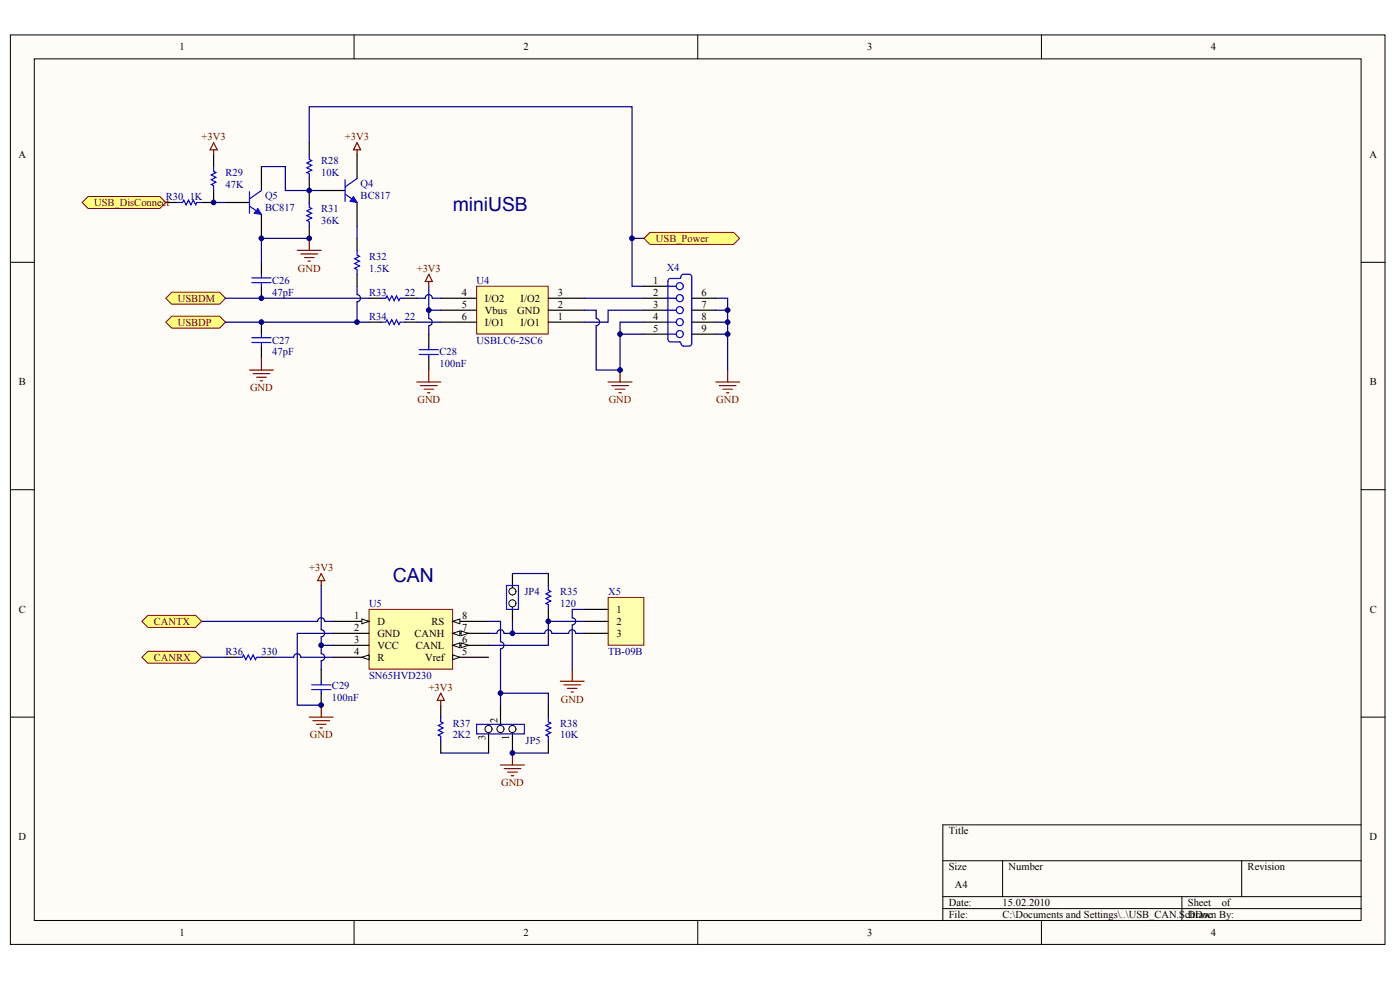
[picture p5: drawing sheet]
<svg xmlns="http://www.w3.org/2000/svg" width="284mm" height="199mm" viewBox="0 0 284 199" stroke-linecap="round" stroke-linejoin="round" font-family="sans-serif">
<defs><g id="words">
<g font-size="3.9" fill="#000080">
<text x="91.8" y="42.7">miniUSB</text>
<text x="79.7" y="118">CAN</text>
</g>
<g font-size="2.1">
<text x="36.4" y="10.2">1</text>
<text x="106.2" y="10.2">2</text>
<text x="175.9" y="10.2">3</text>
<text x="245.6" y="10.2">4</text>
<text x="3.8" y="32">A</text>
<text x="277.8" y="32">A</text>
<text x="93.7" y="60">4</text>
<text x="113.2" y="60">3</text>
<text x="132.5" y="60">2</text>
<text x="132.5" y="57.5">1</text>
<text x="142.3" y="60">6</text>
<text x="93.7" y="62.4">5</text>
<text x="93.7" y="64.8">6</text>
<text x="98.4" y="61.2">I/O2</text>
<text x="98.4" y="63.6">Vbus</text>
<text x="104.9" y="63.6">GND</text>
<text x="105.6" y="61.2">I/O2</text>
<text x="113.2" y="64.8">1</text>
<text x="113.2" y="62.4">2</text>
<text x="132.5" y="62.4">3</text>
<text x="132.5" y="64.8">4</text>
<text x="142.3" y="62.4">7</text>
<text x="142.3" y="64.8">8</text>
<text x="98.4" y="66">I/O1</text>
<text x="105.6" y="66">I/O1</text>
<text x="132.5" y="67.2">5</text>
<text x="142.3" y="67.2">9</text>
<text x="3.8" y="78.2">B</text>
<text x="277.8" y="78.2">B</text>
<text x="3.8" y="124.3">C</text>
<text x="71.8" y="125.5">1</text>
<text x="93.8" y="125.5">8</text>
<text x="125" y="124.3">1</text>
<text x="277.8" y="124.3">C</text>
<text x="71.8" y="127.9">2</text>
<text x="71.8" y="130.4">3</text>
<text x="76.6" y="126.7">D</text>
<text x="76.6" y="129.1">GND</text>
<text x="76.6" y="131.6">VCC</text>
<text x="84.1" y="129.1">CANH</text>
<text x="84.3" y="131.6">CANL</text>
<text x="87.5" y="126.7">RS</text>
<text x="93.8" y="130.4">6</text>
<text x="93.8" y="127.9">7</text>
<text x="125" y="126.7">2</text>
<text x="125" y="129.1">3</text>
<text x="71.8" y="132.8">4</text>
<text x="76.6" y="134">R</text>
<text x="86.2" y="134">Vref</text>
<text x="93.8" y="132.8">5</text>
<text x="100.9" y="146.7" transform="rotate(-90 100.9 146.7)">2</text>
<text x="98.5" y="150.2" transform="rotate(-90 98.5 150.2)">3</text>
<text x="103.3" y="150.2" transform="rotate(-90 103.3 150.2)">1</text>
<text x="3.8" y="170.4">D</text>
<text x="192.5" y="169.2">Title</text>
<text x="277.8" y="170.4">D</text>
<text x="192.5" y="176.5">Size</text>
<text x="204.6" y="176.5">Number</text>
<text x="253.1" y="176.5">Revision</text>
<text x="192.5" y="183.8">Date:</text>
<text x="193.7" y="180.1">A4</text>
<text x="203.4" y="183.8">15.02.2010</text>
<text x="241" y="183.8">Sheet</text>
<text x="247.8" y="183.8">of</text>
<text x="36.4" y="189.8">1</text>
<text x="106.2" y="189.8">2</text>
<text x="175.9" y="189.8">3</text>
<text x="192.5" y="186.2">File:</text>
<text x="203.4" y="186.2">C:\Documents and Settings\..\USB_CAN.SchDoc</text>
<text x="241" y="186.2">Drawn By:</text>
<text x="245.6" y="189.8">4</text>
</g>
<g font-size="2.1" fill="#800000">
<text x="40.9" y="28.4">+3V3</text>
<text x="70" y="28.4">+3V3</text>
<text x="19.1" y="41.8">USB_DisConnect</text>
<text x="133.1" y="49">USB_Power</text>
<text x="60.4" y="55.1">GND</text>
<text x="84.5" y="55.1">+3V3</text>
<text x="36.1" y="61.2">USBDM</text>
<text x="36.1" y="66">USBDP</text>
<text x="50.7" y="79.4">GND</text>
<text x="84.7" y="81.8">GND</text>
<text x="123.5" y="81.8">GND</text>
<text x="145.3" y="81.8">GND</text>
<text x="62.7" y="115.8">+3V3</text>
<text x="31.2" y="126.7">CANTX</text>
<text x="31.2" y="134">CANRX</text>
<text x="87" y="140.1">+3V3</text>
<text x="113.8" y="142.5">GND</text>
<text x="62.9" y="149.8">GND</text>
<text x="101.6" y="159.5">GND</text>
</g>
<g font-size="2.1" fill="#000080">
<text x="45.8" y="35.7">R29</text>
<text x="65.2" y="33.3">R28</text>
<text x="65.2" y="35.7">10K</text>
<text x="33.6" y="40.5">R30</text>
<text x="38.5" y="40.5">1K</text>
<text x="45.8" y="38.1">47K</text>
<text x="53.8" y="40.3">Q5</text>
<text x="73.2" y="37.9">Q4</text>
<text x="73.2" y="40.3">BC817</text>
<text x="53.8" y="42.7">BC817</text>
<text x="65.2" y="43">R31</text>
<text x="65.2" y="45.4">36K</text>
<text x="74.9" y="52.7">R32</text>
<text x="55.2" y="57.5">C26</text>
<text x="55.2" y="60">47pF</text>
<text x="74.9" y="60">R33</text>
<text x="74.9" y="55.1">1.5K</text>
<text x="82.1" y="60">22</text>
<text x="96.7" y="57.5">U4</text>
<text x="135.2" y="54.9">X4</text>
<text x="74.9" y="64.8">R34</text>
<text x="82.1" y="64.8">22</text>
<text x="55.2" y="69.7">C27</text>
<text x="96.7" y="69.7">USBLC6-2SC6</text>
<text x="55.2" y="72.1">47pF</text>
<text x="89.2" y="72.1">C28</text>
<text x="89.2" y="74.5">100nF</text>
<text x="74.9" y="123.1">U5</text>
<text x="106.4" y="120.7">JP4</text>
<text x="113.7" y="120.7">R35</text>
<text x="113.7" y="123.1">120</text>
<text x="123.4" y="120.7">X5</text>
<text x="45.8" y="132.8">R36</text>
<text x="53" y="132.8">330</text>
<text x="74.9" y="137.6">SN65HVD230</text>
<text x="123.4" y="132.8">TB-09B</text>
<text x="67.3" y="139.8">C29</text>
<text x="67.3" y="142.3">100nF</text>
<text x="91.8" y="147.4">R37</text>
<text x="91.8" y="149.8">2K2</text>
<text x="113.7" y="147.4">R38</text>
<text x="113.7" y="149.8">10K</text>
<text x="106.6" y="151">JP5</text>
</g>
</g></defs>
<g fill="#fffcf8" stroke="#000" stroke-width=".2">
<path d="M2.1 7.1h278.8v184.4h-278.8z"/>
<path d="M7 11.9h269.1v174.8h-269.1z"/>
</g>
<g fill="none" stroke="#000" stroke-width=".2">
<path d="M71.8 7.1v4.8M141.5 7.1v4.8M211.3 7.1v4.8M2.1 53.2h4.9M276.1 53.2h4.9M2.1 99.3h4.9M276.1 99.3h4.9M2.1 145.4h4.9M276.1 145.4h4.9M191.2 174.6h84.9M203.4 174.6v7.3M251.9 174.6v7.3"/>
<path d="M276.1 167.3h-84.9v19.4M71.8 186.7v4.9M141.5 186.7v4.9M191.2 181.9h84.9M191.2 184.3h84.9M211.3 186.7v4.9M239.7 181.9v4.8"/>
</g>
<path d="M130.6 58.1h4.9M130.6 62.9h4.9M130.6 60.5h4.9M130.6 65.3h4.9M130.6 67.8h4.9M140.3 62.9h4.9M140.3 60.5h4.9M140.3 65.3h4.9M140.3 67.8h4.9" fill="none" stroke="#000" stroke-width=".24"/>
<g fill="none" stroke="#00f" stroke-width=".24">
<path d="M135.5 58.1h1.7M135.7 56.5l-.2 .6v11.6l.2 .6M135.8 56.5h2.1M137.9 56.5l.3-.6 .4-.3h1.2l.3 .1 .2 .4v13.6l-.2 .4-.3 .1h-1.2l-.4-.3-.1-.2M135.5 60.5h1.7M135.5 65.3h1.7M135.5 62.9h1.7M135.5 67.8h1.7M135.8 69.3h2.1M137.8 69.3l.3 .4"/>
<circle cx="137.9" cy="58" r=".72"/>
<circle cx="137.9" cy="65.3" r=".72"/>
<circle cx="137.9" cy="67.8" r=".72"/>
<circle cx="137.9" cy="62.9" r=".72"/>
<circle cx="137.9" cy="60.5" r=".72"/>
</g>
<path d="M145.2 60.5h2.4v14.6M145.2 62.9h2.4M145.2 65.3h2.4M145.2 67.8h2.4" fill="none" stroke="#000080" stroke-width=".24"/>
<path d="M96.7 58.1h14.5v9.6h-14.5z" fill="#ffffb0" stroke="#800000" stroke-width=".2"/>
<g fill="none" stroke="#000" stroke-width=".24">
<path d="M43.3 38.6v2.5h-2.4M43.3 31.4v2.4M53 33.8v4.8M62.7 28.9v2.5M62.7 36.2v4.9M33.6 41.1h2.5M45.8 41.1h4.8M53 43.5v4.9M62.7 45.9v2.5M72.4 48.4v2.4M72.4 55.6v2.5M74.9 65.3h2.4"/>
<path d="M74.9 60.5h2.4M82.1 65.3h2.5M82.1 60.5h2.5M87 67.8v2.4M87 72.6v2.5M89.4 65.3h7.3M89.4 62.9h7.3M89.4 60.5h7.3M111.2 65.3h7.3M111.2 62.9h7.3M111.2 60.5h7.3"/>
</g>
<g fill="none" stroke="#000080" stroke-width=".24">
<path d="M53 33.8h4.9v4.8h7.3M62.7 28.9v-7.3h65.5v26.8M87 58.1v4.8h2.4M130.6 48.4h-2.4v9.7h2.4M84.6 65.3h4.8M87 62.9v1.7a.72 .72 0 0 1 .7 .7 .72 .72 0 0 1-.7 .7M87 66.1v1.7M87.7 60.5a.72 .72 0 0 0-.7-.7 .72 .72 0 0 0-.7 .7h-1.7M87.7 60.5h1.7M118.5 62.9h2.4v1.7a.72 .72 0 0 1 .7 .7 .72 .72 0 0 1-.7 .7M118.5 60.5h12.1M130.6 62.9h-7.2v2.4h-4.9"/>
<path d="M130.6 65.3h-4.8v9.8h-4.9v-9"/>
</g>
<g fill="none" stroke="#800000" stroke-width=".24">
<path d="M43.3 28.9l.8 1.5h-1.5zM43.3 30.4v1M72.4 28.9l.8 1.5h-1.5zM72.4 30.4v1M60.3 50.8h4.9M61 51.5h3.4M61.8 52.2h1.9M62.5 53h.5M62.7 48.4v2.4M87 57.1v1M87 55.6l.7 1.5h-1.4zM84.6 77.5h4.8"/>
<path d="M85.3 78.2h3.4M86 78.9h1.9M86.7 79.7h.5M87 75.1v2.4M123.4 77.5h4.8M124.1 78.2h3.4M124.8 78.9h1.9M125.5 79.7h.5M125.8 75.1v2.4M145.2 77.5h4.8M145.9 78.2h3.4M146.6 78.9h2"/>
<path d="M147.4 79.7h.4M147.6 75.1v2.4"/>
</g>
<g fill="none" stroke="#00f" stroke-width=".24">
<path d="M43.3 33.8v1l.5 .2-1 .5 1 .5-1 .5 1 .4-1 .5 .5 .3v.9M50.6 38.9v4.4M53 38.6l-2.4 1.7M62.7 31.4v.9l.5 .3-1 .5 1 .4-1 .5 1 .5-1 .5 .5 .2v1M36.1 41.1h.9l.3-.5 .5 1 .4-1 .5 1 .5-1 .5 1 .2-.5h1M50.6 41.8l2.4 1.7M62.7 41.1v.9l.5 .3-1 .5 1 .5-1 .4 1 .5-1 .5 .5 .3v.9M72.4 50.8v.9l.5 .3-1 .5 1 .5-1 .4 1 .5-1 .5 .5 .3v.9M77.3 60.5h.9l.3-.5 .5 1 .5-1 .4 1 .5-1 .5 1 .3-.5h.9M77.3 65.3h.9l.3-.4 .5 .9 .5-.9 .4 .9 .5-.9 .5 .9 .3-.5h.9M85 70.9h3.9M85 71.9h3.9"/>
<path d="M87 70.2v.7M87 71.9v.7"/>
</g>
<path d="M52.3 42.3l.7 1.2-1.4-.2z" fill="#00f" stroke="#00f" stroke-width=".2"/>
<path d="M123.4 121.2h7.2v9.7h-7.2z" fill="#ffffb0" stroke="#800000" stroke-width=".2"/>
<path d="M118.5 123.6h4.9M118.5 126h4.9M118.5 128.5h4.9" fill="none" stroke="#000" stroke-width=".24"/>
<path d="M74.9 123.6h16.9v12.1h-16.9z" fill="#ffffb0" stroke="#800000" stroke-width=".2"/>
<path d="M67.6 126h7.3" fill="none" stroke="#000" stroke-width=".24"/>
<path d="M73.4 125.5l1.5 .5-1.5 .5z" fill="#fffcf8" stroke="#000" stroke-width=".2"/>
<path d="M67.6 128.5h7.3M67.6 130.9h7.3M67.6 133.3h7.3" fill="none" stroke="#000" stroke-width=".24"/>
<path d="M73.4 133.3l1.5-.5v1z" fill="#fffcf8" stroke="#000" stroke-width=".2"/>
<path d="M91.8 133.3h7.3" fill="none" stroke="#000" stroke-width=".24"/>
<path d="M91.8 132.8l1.5 .5-1.5 .5z" fill="#fffcf8" stroke="#000" stroke-width=".2"/>
<path d="M91.8 130.9h7.3" fill="none" stroke="#000" stroke-width=".24"/>
<g fill="#fffcf8" stroke="#000" stroke-width=".2">
<path d="M91.8 130.9l1.5-.5v1z"/>
<path d="M93.5 130.4l1.5 .5-1.5 .5z"/>
</g>
<path d="M91.8 128.5h7.3" fill="none" stroke="#000" stroke-width=".24"/>
<g fill="#fffcf8" stroke="#000" stroke-width=".2">
<path d="M91.8 128.5l1.5-.5v.9z"/>
<path d="M93.5 128l1.5 .5-1.5 .4z"/>
</g>
<path d="M91.8 126h7.3" fill="none" stroke="#000" stroke-width=".24"/>
<path d="M91.8 126l1.5-.5v1z" fill="#fffcf8" stroke="#000" stroke-width=".2"/>
<path d="M65.2 116.3l.7 1.5h-1.5zM65.2 117.8v.9M113.7 138.2h4.8M114.4 138.9h3.4M115.1 139.6h1.9M116.1 135.7v2.5M115.8 140.4h.5" fill="none" stroke="#800000" stroke-width=".24"/>
<path d="M65.2 118.7v9a.72 .72 0 0 1 .7 .7 .72 .72 0 0 1-.7 .8v1.7h2.4M61 133.3a.72 .72 0 0 0-.7-.7 .72 .72 0 0 0-.7 .7h-4.1M61 133.3h6.6M67.6 128.5h-7.3v14.5h4.9M116.1 126.8v8.9M118.5 126h-7.3v4.9h-12.1M118.5 123.6h-2.4v1.7a.72 .72 0 0 1 .7 .7 .72 .72 0 0 1-.7 .7" fill="none" stroke="#000080" stroke-width=".24"/>
<path d="M45.8 133.3h2.4M53 133.3h2.5M99.1 147.1v5.6" fill="none" stroke="#000" stroke-width=".24"/>
<path d="M48.2 133.3h1l.2-.5 .5 1 .5-1 .4 1 .5-1 .5 1 .3-.5h.9" fill="none" stroke="#00f" stroke-width=".24"/>
<circle cx="99.1" cy="147.9" r=".72" fill="#fffcf8" stroke="#000" stroke-width=".2"/>
<path d="M101.5 143v5.6" fill="none" stroke="#000" stroke-width=".24"/>
<circle cx="101.5" cy="147.9" r=".72" fill="#fffcf8" stroke="#000" stroke-width=".2"/>
<path d="M104 147.1v5.6" fill="none" stroke="#000" stroke-width=".24"/>
<circle cx="103.9" cy="147.9" r=".72" fill="#fffcf8" stroke="#000" stroke-width=".2"/>
<path d="M111.2 118.7v1l.5 .3-1 .4 1 .5-1 .5 1 .5-1 .5 .5 .2v1M63.2 138.9h3.9M63.2 139.9h3.9M65.2 138.2v.7M65.2 139.9v.7M89.4 145.4v1l.5 .3-1 .4 1 .5-1 .5 1 .5-1 .5 .5 .2v1M96.7 146.9h9.7v1.9h-9.7zM111.2 145.4v1l.5 .3-1 .4 1 .5-1 .5 1 .5-1 .5 .5 .2v1" fill="none" stroke="#00f" stroke-width=".24"/>
<path d="M62.7 145.4h4.9M63.5 146.2h3.4M64.2 146.9h1.9M64.9 147.6h.5M65.2 143v2.4M89.4 140.6l.7 1.5h-1.4zM89.4 142.1v.9M101.5 155.2h4.9M102.3 155.9h3.4M103 156.6h1.9M103.7 157.3h.5M104 152.7v2.5" fill="none" stroke="#800000" stroke-width=".24"/>
<path d="M111.2 116.3v2.4M65.2 135.7v2.5M104 121.7v4.3M111.2 123.6v2.4M65.2 140.6v2.4M89.4 143v2.4M89.4 150.3v2.4M111.2 143v2.4M111.2 150.3v2.4" fill="none" stroke="#000" stroke-width=".24"/>
<path d="M104 116.3h7.2M65.2 130.9v1.7a.72 .72 0 0 1 .7 .7 .72 .72 0 0 1-.7 .7v1.7M99.1 126h2.4v4.2a.73 .73 0 0 1 .7 .7 .73 .73 0 0 1-.7 .7v9h9.7v2.4M89.4 152.7h9.7M104 152.7h7.2" fill="none" stroke="#000080" stroke-width=".24"/>
<circle cx="103.9" cy="122.4" r=".72" fill="#fffcf8" stroke="#000" stroke-width=".2"/>
<path d="M104 116.3v4.4" fill="none" stroke="#000" stroke-width=".24"/>
<circle cx="103.9" cy="119.9" r=".72" fill="#fffcf8" stroke="#000" stroke-width=".2"/>
<path d="M102.7 118.7h2.5v4.9h-2.5z" fill="none" stroke="#00f" stroke-width=".24"/>
<path d="M40.9 126h23.5a.72 .72 0 0 1 .7-.7 .72 .72 0 0 1 .8 .7h1.7M40.9 133.3h4.9M104 126v2.5" fill="none" stroke="#000080" stroke-width=".24"/>
<g fill="#ffff80" stroke="#800000" stroke-width=".2">
<path d="M30 124.8h9.7l1.2 1.2-1.2 1.2h-9.7l-1.2-1.2z" fill-rule="evenodd"/>
<path d="M30 132.1h9.7l1.2 1.2-1.2 1.2h-9.7l-1.2-1.2z" fill-rule="evenodd"/>
<path d="M34.8 64.1h9.7l1.3 1.2-1.3 1.3h-9.7l-1.2-1.3z" fill-rule="evenodd"/>
<path d="M34.8 59.3h9.7l1.3 1.2-1.3 1.2h-9.7l-1.2-1.2z" fill-rule="evenodd"/>
</g>
<path d="M43.3 41.1h2.5M101.5 140.6v2.4" fill="none" stroke="#000080" stroke-width=".24"/>
<path d="M65.2 38.6h4.8M72.4 31.4v4.8M72.4 41.1v4.8" fill="none" stroke="#000" stroke-width=".24"/>
<path d="M70 39.4l2.4 1.7M70 36.5v4.3M72.4 36.2l-2.4 1.7" fill="none" stroke="#00f" stroke-width=".24"/>
<path d="M71.7 39.9l.7 1.2-1.4-.3z" fill="#00f" stroke="#00f" stroke-width=".2"/>
<path d="M131.8 47.1h17l1.2 1.3-1.2 1.2h-17l-1.2-1.2z" fill-rule="evenodd" fill="#ffff80" stroke="#800000" stroke-width=".2"/>
<path d="M53 53.2v2.4M53 58.1v2.4M53 65.3v2.5M53 70.2v2.4" fill="none" stroke="#000" stroke-width=".24"/>
<path d="M51.1 56.4h3.9M51.1 57.3h3.9M53 55.6v.8M53 57.3v.8M51.1 68.5h3.9M51.1 69.5h3.9M53 67.8v.7M53 69.5v.7" fill="none" stroke="#00f" stroke-width=".24"/>
<path d="M62.7 48.4h-9.7v4.8M72.4 58.1v1.7a.72 .72 0 0 1 .7 .7 .72 .72 0 0 1-.7 .7v4.1M72.4 45.9v2.5M45.8 60.5h29.1M45.8 65.3h29.1M111.9 128.5a.72 .72 0 0 0-.7-.8 .72 .72 0 0 0-.7 .8h-8.3a.72 .72 0 0 0-.7-.8 .72 .72 0 0 0-.7 .8h-1.7M112 128.5h3.4a.72 .72 0 0 1 .7-.8 .72 .72 0 0 1 .7 .8h1.7" fill="none" stroke="#000080" stroke-width=".24"/>
<path d="M50.6 75.1h4.9M51.3 75.8h3.4M52.1 76.5h1.9M52.8 77.2h.5M53 72.6v2.5" fill="none" stroke="#800000" stroke-width=".24"/>
<path d="M17.9 39.9h14.5l1.2 1.2-1.2 1.2h-14.5l-1.2-1.2z" fill-rule="evenodd" fill="#ffff80" stroke="#800000" stroke-width=".2"/>
<path d="M125.8 67.8h4.8" fill="none" stroke="#000080" stroke-width=".24"/>
<g fill="#000080" stroke="#000080" stroke-width=".2">
<circle cx="43.3" cy="41.1" r=".47"/>
<circle cx="53" cy="65.3" r=".47"/>
<circle cx="53" cy="60.5" r=".47"/>
<circle cx="53" cy="48.3" r=".47"/>
<circle cx="62.7" cy="48.3" r=".47"/>
<circle cx="62.7" cy="38.6" r=".47"/>
<circle cx="65.1" cy="143" r=".47"/>
<circle cx="65.1" cy="130.9" r=".47"/>
<circle cx="72.4" cy="65.3" r=".47"/>
<circle cx="87" cy="62.9" r=".47"/>
<circle cx="101.5" cy="140.6" r=".47"/>
<circle cx="103.9" cy="152.7" r=".47"/>
<circle cx="103.9" cy="128.4" r=".47"/>
<circle cx="111.2" cy="126" r=".47"/>
<circle cx="125.8" cy="75" r=".47"/>
<circle cx="125.8" cy="67.8" r=".47"/>
<circle cx="128.2" cy="48.3" r=".47"/>
<circle cx="147.6" cy="67.8" r=".47"/>
<circle cx="147.6" cy="65.3" r=".47"/>
<circle cx="147.6" cy="62.9" r=".47"/>
</g>
<use href="#words"/>
</svg>
